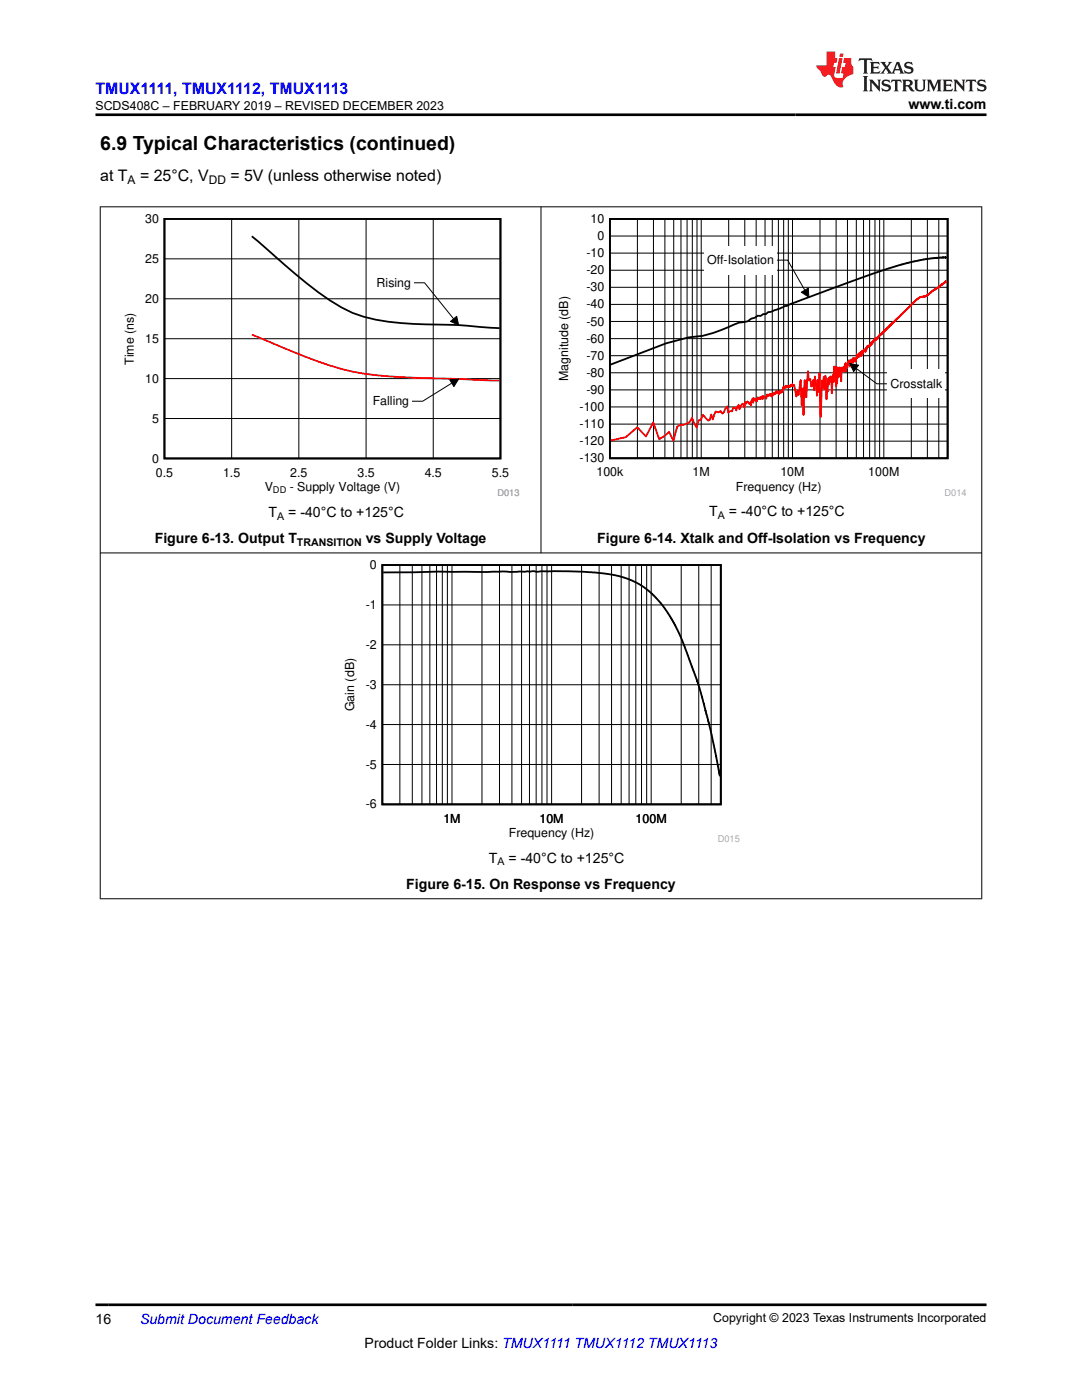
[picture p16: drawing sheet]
<svg xmlns="http://www.w3.org/2000/svg" width="216mm" height="279mm" viewBox="0 0 216 279" stroke-linecap="round" stroke-linejoin="round" font-family="sans-serif">
<defs><g id="words">
<text font-size="3.9" x="20" y="29.9">6.9 Typical Characteristics (continued)</text>
<text font-size="3.2" fill="#00f" x="19" y="18.7">TMUX1111, TMUX1112, TMUX1113</text>
<g font-size="3.2">
<text x="20" y="36.1">at T</text>
<text x="27.9" y="36.1">= 25°C, V</text>
<text x="46" y="36.1">= 5V (unless otherwise noted)</text>
</g>
<g font-size="2.8">
<text x="181.3" y="21.8">www.ti.com</text>
<text x="53.6" y="103.1">T</text>
<text x="57.5" y="103.1">= -40°C to +125°C</text>
<text x="141.5" y="103.1">T</text>
<text x="145.4" y="103.1">= -40°C to +125°C</text>
<text x="30.9" y="108.3">Figure 6-13. Output T</text>
<text x="73" y="108.3">vs Supply Voltage</text>
<text x="119.1" y="108.3">Figure 6-14. Xtalk and Off-Isolation vs Frequency</text>
<text x="97.6" y="172.1">T</text>
<text x="101.5" y="172.1">= -40°C to +125°C</text>
<text x="81.1" y="177.4">Figure 6-15. On Response vs Frequency</text>
<text x="19" y="264.2">16</text>
<text x="72.8" y="269">Product Folder Links: TMUX1111 TMUX1112 TMUX1113</text>
</g>
<text font-size="2.8" fill="#00f" x="27.9" y="264.2">Submit Document Feedback</text>
<g font-size="2.5">
<text x="19" y="21.9">SCDS408C – FEBRUARY 2019 – REVISED DECEMBER 2023</text>
<text x="29" y="44.5">30</text>
<text x="117.9" y="44.5">10</text>
<text x="119.2" y="47.9">0</text>
<text x="29" y="52.5">25</text>
<text x="117" y="51.3">-10</text>
<text x="141.1" y="52.8">Off-Isolation</text>
<text x="75.2" y="57.3">Rising</text>
<text x="117" y="58.2">-30</text>
<text x="117" y="54.7">-20</text>
<text x="29" y="60.4">20</text>
<text x="117" y="65">-50</text>
<text x="117" y="61.6">-40</text>
<text x="29" y="68.4">15</text>
<text x="117" y="71.8">-70</text>
<text x="117" y="68.4">-60</text>
<text x="26.7" y="72.8" transform="rotate(-90 26.7 72.8)">Time (ns)</text>
<text x="29" y="76.4">10</text>
<text x="113.4" y="76" transform="rotate(-90 113.4 76)">Magnitude (dB)</text>
<text x="117" y="75.2">-80</text>
<text x="177.7" y="77.4">Crosstalk</text>
<text x="74.4" y="80.9">Falling</text>
<text x="115.6" y="82">-100</text>
<text x="117" y="78.6">-90</text>
<text x="30.4" y="84.3">5</text>
<text x="115.6" y="88.9">-120</text>
<text x="115.6" y="85.4">-110</text>
<text x="30.4" y="92.3">0</text>
<text x="31.1" y="95.1">0.5</text>
<text x="44.5" y="95.1">1.5</text>
<text x="57.9" y="95.1">2.5</text>
<text x="71.3" y="95.1">3.5</text>
<text x="84.7" y="95.1">4.5</text>
<text x="98.1" y="95.1">5.5</text>
<text x="115.6" y="92.3">-130</text>
<text x="119" y="95.1">100k</text>
<text x="138.2" y="95.1">1M</text>
<text x="155.7" y="95.1">10M</text>
<text x="173.3" y="95.1">100M</text>
<text x="52.8" y="98">V</text>
<text x="57.8" y="98">- Supply Voltage (V)</text>
<text x="146.8" y="97.9">Frequency (Hz)</text>
<text x="73.8" y="113.6">0</text>
<text x="73" y="121.5">-1</text>
<text x="73" y="129.5">-2</text>
<text x="73" y="137.5">-3</text>
<text x="70.7" y="141.9" transform="rotate(-90 70.7 141.9)">Gain (dB)</text>
<text x="73" y="145.4">-4</text>
<text x="73" y="153.4">-5</text>
<text x="73" y="161.3">-6</text>
<text x="88.5" y="164.2">1M</text>
<text x="101.5" y="167">Frequency (Hz)</text>
<text x="107.7" y="164.2">10M</text>
<text x="126.8" y="164.2">100M</text>
<text x="142.3" y="263.9">Copyright © 2023 Texas Instruments Incorporated</text>
</g>
<g font-size="2.4">
<text x="25.5" y="36.7">A</text>
<text x="41.7" y="36.7">DD</text>
</g>
<g font-size="2.1">
<text x="55.3" y="103.7">A</text>
<text x="143.3" y="103.6">A</text>
<text x="59.3" y="108.9">TRANSITION</text>
<text x="99.3" y="172.7">A</text>
</g>
<g font-size="1.9" fill="#a8a8a8">
<text x="188.5" y="99">D014</text>
<text x="143.2" y="168.1">D015</text>
</g>
<text font-size="1.8" x="54.5" y="98.4">DD</text>
<text font-size="1.8" fill="#a8a8a8" x="99.2" y="99.1">D013</text>
</g></defs>
<path d="M32.8 43.7h67.1v47.8h-67.1zM50.2 47.2l6.5 5.6a58.9 58.9 0 0 0 13.7 9.7 43.3 43.3 0 0 0 14.7 2.2 119 119 0 0 1 12.8 .7l1.8 .1" fill="none" stroke="#000" stroke-width=".36"/>
<path d="M32.8 59.6h67.1M32.8 51.7h67.1M46.2 43.7v47.8M59.6 43.7v47.8M73 43.7v47.8M82.6 56.4h2.1l5.8 7.2M86.5 43.7v47.8M32.8 75.6h67.1M32.8 67.6h67.1M89.9 64.1l1.2-1 .4 1.8zM32.8 83.5h67.1" fill="none" stroke="#000" stroke-width=".2"/>
<path d="M50.2 66.8l1.2 .4a150.7 150.7 0 0 0 16.7 6.4 71.3 71.3 0 0 0 17 1.9l14.6 .4" fill="none" stroke="#f00" stroke-width=".36"/>
<path d="M89.9 64.1l1.2-1 .4 1.8z" fill="#000"/>
<path d="M74.6 53.6h8v5.6h-8z" fill-rule="evenodd" fill="#fff"/>
<path d="M89.7 75.8l1.8-.2-.9 1.5z" fill="#000"/>
<path d="M89.7 75.8l1.8-.2-.9 1.5zM90.2 76.5l-5.9 3.6h-2.1" fill="none" stroke="#000" stroke-width=".2"/>
<g fill="#fff">
<path d="M73.8 77.3h8.4v5.6h-8.4z" fill-rule="evenodd"/>
<path d="M111 42.7h81.9v56.3h-81.9z" fill-rule="evenodd"/>
</g>
<path d="M121.7 43.7h67.4v47.8h-67.4zM188.9 51.4l-4.6 .4-3.1 .6-3.7 1.1-8.7 3-11.6 4.5-.6 .1-2.5 1-.8 .2-.5 .4h-.5l-.5 .4-.6-.1-.6 .4-.7 .2-.7 .5-1.7 .3-1 .4a33.1 33.1 0 0 1-6.3 2.2l-2.8 .3-4.5 1.2-11 4.3" fill="none" stroke="#000" stroke-width=".36"/>
<g fill="none" stroke="#000" stroke-width=".2">
<path d="M121.7 57.3h67.4M121.7 53.9h67.4M121.7 50.5h67.4M121.7 47.1h67.4M127.2 43.7v47.8M130.4 43.7v47.8M132.7 43.7v47.8M134.4 43.7v47.8M135.9 43.7v47.8M137.1 43.7v47.8M138.1 43.7v47.8M139.1 43.7v47.8"/>
<path d="M139.9 43.7v47.8M145.4 43.7v47.8M148.6 43.7v47.8M150.9 43.7v47.8M152.7 43.7v47.8M154.1 43.7v47.8M155 51.9h2.2l3.4 6M155.3 43.7v47.8M156.4 43.7v47.8M157.3 43.7v47.8M158.1 43.7v47.8M159.9 58.3l1.4-.8 .1 1.8z"/>
<path d="M163.6 43.7v47.8M166.8 43.7v47.8M169.1 43.7v47.8M170.9 43.7v47.8M172.3 43.7v47.8M173.5 43.7v47.8M174.6 43.7v47.8M175.5 43.7v47.8M176.4 43.7v47.8M181.8 43.7v47.8M185 43.7v47.8M187.3 43.7v47.8"/>
<path d="M121.7 77.8h67.4M121.7 74.4h67.4M121.7 71h67.4M121.7 67.6h67.4M121.7 64.2h67.4M121.7 60.8h67.4M121.7 88h67.4M121.7 84.6h67.4M121.7 81.2h67.4"/>
</g>
<path d="M188.9 56l-3.9 3-.4 .2-.9 .1-.6 .3-5.1 4.9-.2 .3-.2 .2v-.1l-.2 .3-.1-.1-.1 .3h-.2l-.2 .4v-.1l-.3 .3v.2l-.2-.1-.2 .4-.1-.2-.1 .5-.1-.2-.1 .2v-.2l-.1 .4-.2 .1v-.2l-.3 .7-.1-.3-.2 .4v-.2l-.1 .4v-.2l-.2 .2-.1-.2-.4 1-.1-.4-.1 .5v-.4l-.1 .6v-.3l-.2 .4-.1-.2-.3 .4v-.3l-.2 .8-.1-.4v.5l-.1-.3v.6l-.1-.5-.3 .5-.1-.3v.6l-.1-.4-.1 .2v-.2l-.1 .9v-.8l-.1 .5-.1-.4-.2 .8v-.2l-.1 .2v-.6l-.1 .7h-.2l-.1 .2v-.7l-.2 1.5-.3-.8-.2 .9-.1-.9-.1 1.2-.2-.9-.1 .9-.1-.6-.1 1.2-.2-1.3v.9l-.2-.7-.1 1.3-.1-.6-.1 .3-.1 1.1-.1-1.7-.2 1.5v-.3l-.1 .3-.1-.8-.2 1-.2-.8v2.7l-.3-2.6v-.2l-.3 2v-1.9l-.3 3.1-.1-3.3v3.9l-.2-4-.2 2.1-.1-2.1-.1 3.1-.1-1.4-.2 3.7-.1-3.3-.1 .6-.1-.7-.1 1.1-.1-.8-.1 1.3-.1-1.2-.1 .3-.1 2.4-.1-1.2-.1 2.7-.2-4.7-.1 2.7-.1-2.4-.1-.1-.3 2.3-.1-1.6-.2 7.3-.3-8.7-.2 3.7-.2-2.4-.1 3.2-.4-3.9-.1 2.8-.2-2.1-.1 1-.2 .3h-.1l-.2-1.4-.3 .2-.2-1.8-.3 5.2-.2-3.3-.2-.1-.2 6.9-.1-5.3-.2 3.4-.2-5.1-.4 3-.3-.8-.2 1.1-.5-2.3-.3 .2v-.3v.3l-.1-.1-.1 .2v-.3l-.3 .4v-.3l-.1 .1-.1 .3v-.3l-.1 .1-.1-.1-.3 .3-.1-.3v.4l-.1-.2-.1 .2-.1-.3-.2 .4-.1-.2-.1 .9h-.1l-.1-.2-.1 .4-.1-.4v.2l-.1-.1v.1l-.1-.1v.6l-.1-.5-.1 .2-.1-.2-.2 .2-.1-.4-.1 .6-.2-.2-.2 .3-.1-.2v.2l-.2-.1-.1 .6-.1-.6-.2 .4-.1-.3-.1 .2-.2-.1v.2h-.2l-.1-.3-.1 .9-.2-.4v.1l-.3-.2-.1 .2v-.3l-.1 .7-.1-.5-.4 .5v-.4l-.3 .4-.2-.4-.2 .8-.2-.6-.1 .5-.1-.3-.1 .1-.1-.3-.1 .9-.1-.9-.1 .6-.1-.2-.1 1-.1-.6-.3 .4-.3-.6-.3 .4-.1-.3-.3 1.1-.1-.6-.3-.1-.5 1.1-.2-.9-.2 .4-.1-.1-.2 .8-.1-.5h-.4h-.1l-.2 .7a.52 .52 0 0 0-.8 .3l-.2-1.3-.8 1.4h-.3l-.2-.5-.5 .3-.5-.2-.6 1.6-.3-1-.3 1.1-.3 .1-1.1-1.1-.3 1h-.5l-.4 1.5-.9-1.9a2.31 2.31 0 0 1-2.3 1.4l-.7 .3-.7 2.9-.9-1.8-2 1.5-1.2-3.4-1.4 2.8-1.8-1.8-2.2 1.9-3 .7" fill="none" stroke="#f00" stroke-width=".36"/>
<path d="M159.9 58.3l1.4-.8 .1 1.8z" fill="#000"/>
<path d="M140.5 49.1h14.5v5.6h-14.5z" fill-rule="evenodd" fill="#fff"/>
<path d="M169.6 72.6l1.7 .3-1 1.3z" fill="#000"/>
<path d="M169.6 72.6l1.7 .3-1 1.3zM170.8 73.5l4.2 3.1h2.2" fill="none" stroke="#000" stroke-width=".2"/>
<g fill="#fff">
<path d="M177.2 73.8h11.4v5.6h-11.4z" fill-rule="evenodd"/>
<path d="M68.3 111.8h79.3v56.3h-79.3z" fill-rule="evenodd"/>
</g>
<path d="M76.3 112.8h67.5v47.7h-67.5zM76.5 114.2l10.9-.1 9.9 .1 3-.2 1.5 .2 4.8-.2 .7 .1 3.6-.1 5.3 .1 4 .3 2.6 .4 2.9 .9 2.1 1 2.7 2.2 2 2.4 2.3 3.6 1.4 3 2.8 7.6 .9 3 1.9 7.4 1.9 9" fill="none" stroke="#000" stroke-width=".36"/>
<g fill="none" stroke="#000" stroke-width=".2">
<path d="M19.9 41.3h176.1M20 41.2v138.2M107.9 41.2v69.2M195.9 41.2v138.2M19.9 110.3h176.1M79.8 112.8v47.7M82.3 112.8v47.7M84.2 112.8v47.7M85.8 112.8v47.7M87.1 112.8v47.7M88.3 112.8v47.7M89.3 112.8v47.7"/>
<path d="M90.2 112.8v47.7M96.2 112.8v47.7M99.7 112.8v47.7M102.1 112.8v47.7M104.1 112.8v47.7M105.6 112.8v47.7M107 112.8v47.7M108.1 112.8v47.7M109.1 112.8v47.7M110.1 112.8v47.7M116 112.8v47.7M119.5 112.8v47.7"/>
<path d="M122 112.8v47.7M124 112.8v47.7M125.5 112.8v47.7M126.9 112.8v47.7M128 112.8v47.7M129 112.8v47.7M129.9 112.8v47.7M135.9 112.8v47.7M139.4 112.8v47.7M141.9 112.8v47.7M76.3 136.7h67.5M76.3 128.7h67.5"/>
<path d="M76.3 120.7h67.5M76.3 152.6h67.5M76.3 144.6h67.5M19.9 179.4h176.1"/>
</g>
<path d="M171.5 11.6l-.2 .6 .5-.2h.6v.1v2.2l-.2 .4h1l-.2-.4v-2.2v-.1h.5l.5 .2-.1-.6zM173.6 12.4l.2 .3v1.6l-.2 .4h1.9l.1-.6a1.08 1.08 0 0 1-1.3 .2v-.7h.6l.4 .2v-.7l-.4 .2h-.6v-.5l.2-.2a1 1 0 0 1 1 .3l-.1-.5zM175.7 12.4l.9 1.1-1 1.2h.9l-.2-.2 .5-.8 .4 .8-.2 .2h1.6l-.2-.2 .2-.5h.9l.1 .5-.1 .2h.9l-.2-.4-.8-1.9h-.5l-.9 2.1-.9-1.1 .9-1h-.8l.2 .2-.4 .6-.4-.6 .2-.2zM179 12.8l.4 1h-.7zM180.7 12.5a.65 .65 0 0 0-.2 .7 .65 .65 0 0 0 .6 .5l.6 .1 .1 .3a.79 .79 0 0 1-.7 .4 .79 .79 0 0 1-.7-.5l.1 .7 .2-.1a.93 .93 0 0 0 1.1 0 .93 .93 0 0 0 .4-.9 1.46 1.46 0 0 0-1.2-.6l-.1-.3a1.09 1.09 0 0 1 1.2 .2l-.2-.6-.1 .1-.5-.2zM172.2 15.2l.2 .4v2.2l-.2 .4h1l-.2-.4v-2.2l.2-.4zM173.4 15.9l.2 .4v1.5l-.2 .4h.8l-.3-.4 .1-1.3 1.6 1.8v-2l.2-.4h-.7l.1 .2 .1 1.1-1.2-1.3zM176.2 16a.65 .65 0 0 0-.2 .8 .65 .65 0 0 0 .6 .4l.6 .2 .1 .2a.79 .79 0 0 1-.7 .4 .79 .79 0 0 1-.7-.5l.1 .7 .2-.1a.93 .93 0 0 0 1.1 .1 .93 .93 0 0 0 .4-1 1.46 1.46 0 0 0-1.2-.5l-.1-.4a1.09 1.09 0 0 1 1.2 .2l-.1-.6-.2 .1-.5-.1zM177.9 15.9l-.1 .6a.63 .63 0 0 1 .8-.3v1.6l-.3 .4h1l-.2-.4v-1.6a.66 .66 0 0 1 .8 .3l-.1-.6zM180 15.9l.2 .4v1.5l-.2 .4h1l-.2-.2-.1-.7h.5l.1 .2a.79 .79 0 0 0 1.2 .6l-1-.9a.61 .61 0 0 0 .6-.6 .61 .61 0 0 0-.5-.7zM180.8 16.2h.1a.47 .47 0 0 1 .5 .1 .47 .47 0 0 1 .1 .5l-.1 .1-.7 .1zM182.3 15.9l.2 .2a2.27 2.27 0 0 0 .4 2 1.04 1.04 0 0 0 1.7-.7v-1.3l.2-.2h-.8l.2 .4v1.1a.6 .6 0 0 1-.6 .6 .6 .6 0 0 1-.6-.6v-1.1l.3-.4zM184.9 15.9l.2 .4v1.5l-.2 .4h.8l-.3-.4v-1.4l.9 1.9 .9-1.9v1.4l-.3 .4h1l-.2-.4v-1.5l.2-.4h-.8l-.7 1.5-.6-1.5zM188.1 15.9l.2 .4v1.5l-.2 .4h1.9l.1-.6a1.09 1.09 0 0 1-1.3 .2v-.7h.6l.4 .2v-.6l-.4 .2h-.6v-.6l.2-.1a1.01 1.01 0 0 1 1 .3l-.1-.6zM190.2 15.9l.3 .4v1.5l-.3 .4h.8l-.2-.4v-1.3l1.6 1.8v-2l.2-.4h-.7l.2 .2v1.1l-1.2-1.3zM192.8 15.9l-.1 .6a.63 .63 0 0 1 .8-.3v1.6l-.3 .4h1l-.2-.4v-1.6a.66 .66 0 0 1 .8 .3l-.1-.6zM195.2 16a.65 .65 0 0 0-.2 .8 .65 .65 0 0 0 .6 .4l.6 .2 .2 .2a.79 .79 0 0 1-.7 .4 .79 .79 0 0 1-.7-.5l.1 .7 .2-.1a.93 .93 0 0 0 1 .1 .93 .93 0 0 0 .5-1 1.46 1.46 0 0 0-1.3-.5v-.4a1.09 1.09 0 0 1 1.2 .2l-.2-.6-.2 .1-.5-.1z" fill="#231f20"/>
<path d="M164.9 10.3v2.7h-2l.1 .4 .8 1a.95 .95 0 0 0 1 .9 .59 .59 0 0 1 .5-.4 .59 .59 0 0 1 .5 .3l.4 .8a1.59 1.59 0 0 0 2.1 1.4 1.61 1.61 0 0 1 1-2.3l1-.3-.1-1.5a1.59 1.59 0 0 1-.3-1.7h-1.5l-.2 .9h.6l-.2 .9h-.5l-.2 .9v.3l.4 .1-.1 .9h-.7a.73 .73 0 0 1-1-.7l.3-1.5h-.5l.1-.9h.5l.2-.9h-.5v-1.3zM167.4 11.6l-.6 3.1h.7l.6-3.1zM167.6 10.7l-.1 .6h.7l.1-.6z" fill="#ed1c24"/>
<path d="M19 22.9h177.8M19 260.4h177.8" fill="none" stroke="#000" stroke-width=".53"/>
<use href="#words"/>
</svg>
